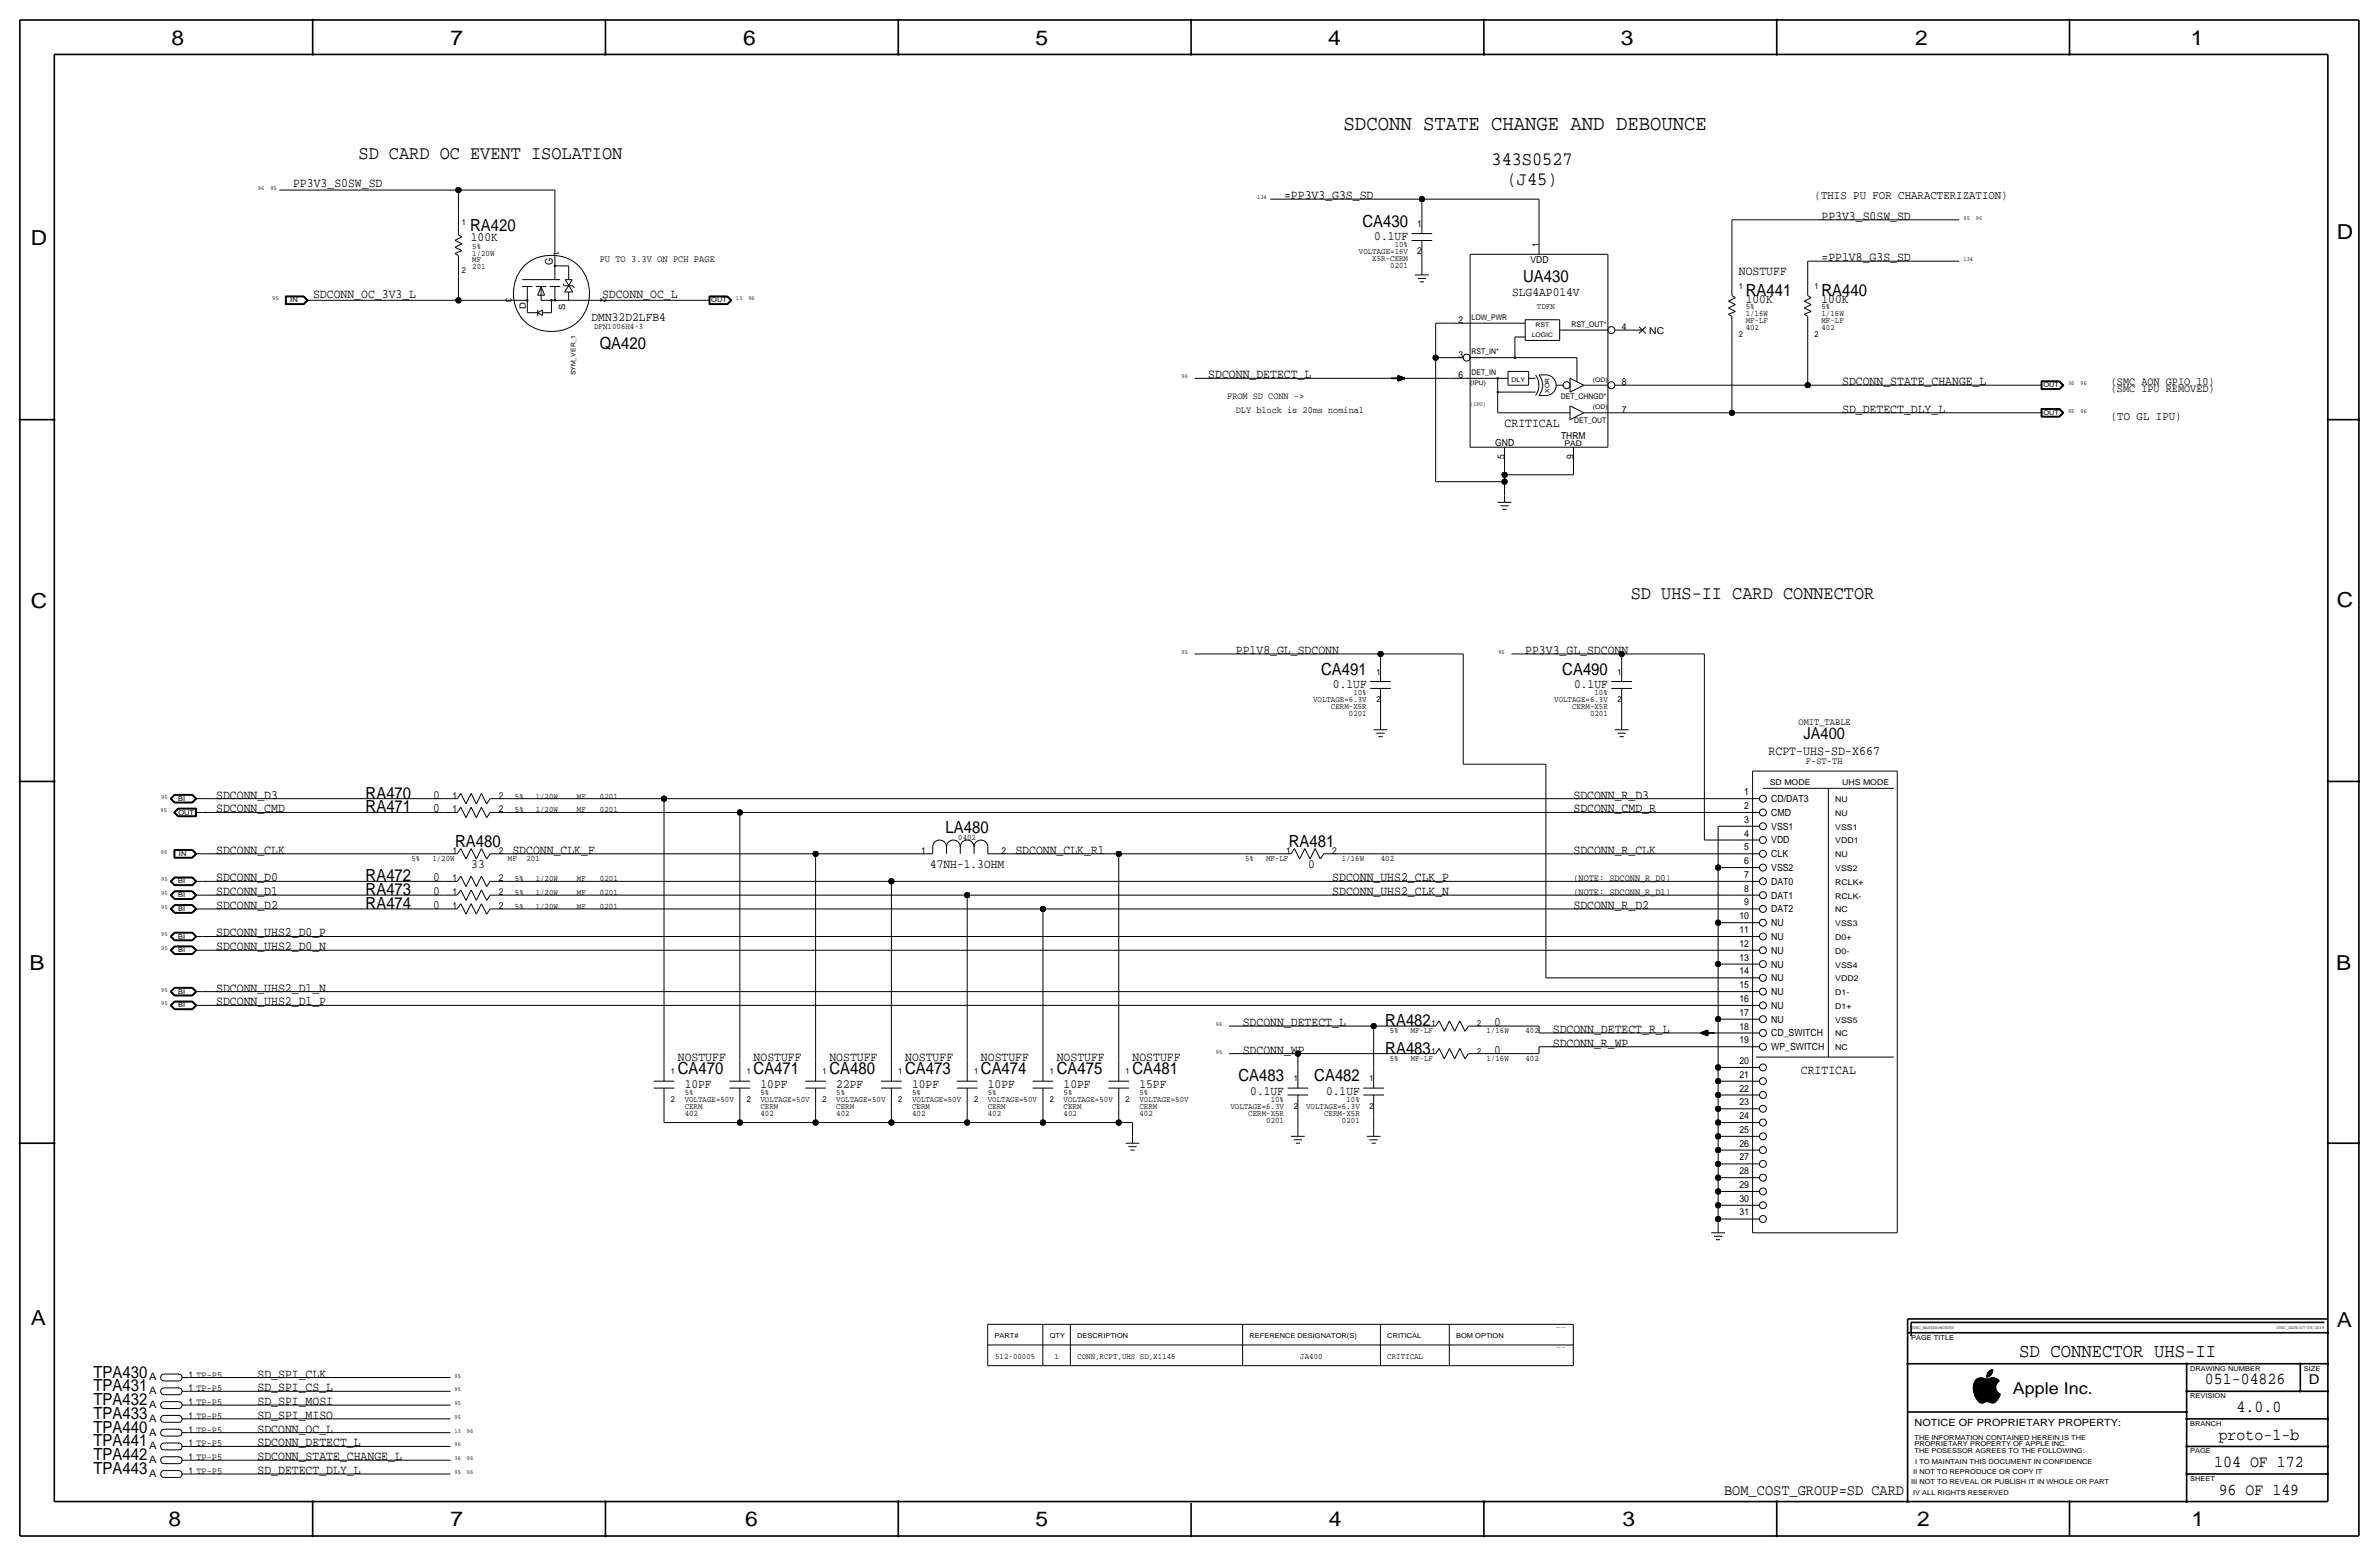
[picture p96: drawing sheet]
<svg xmlns="http://www.w3.org/2000/svg" width="877mm" height="574mm" viewBox="0 0 877 574" stroke-linecap="round" stroke-linejoin="round" font-family="sans-serif">
<defs><g id="words">
<text font-size="7.8" x="495.4" y="48">SDCONN STATE CHANGE AND DEBOUNCE</text>
<g font-size="7.6">
<text x="63.2" y="16.5">8</text>
<text x="166.1" y="16.5">7</text>
<text x="274" y="16.5">6</text>
<text x="381.7" y="16.5">5</text>
<text x="489.7" y="16.5">4</text>
<text x="597.6" y="16.5">3</text>
<text x="706.1" y="16.5">2</text>
<text x="807.7" y="16.5">1</text>
<text x="861.5" y="88.1">D</text>
<text x="11.4" y="90.4">D</text>
<text x="11.4" y="224.3">C</text>
<text x="861.5" y="223.8">C</text>
<text x="10.9" y="357.6">B</text>
<text x="861.3" y="357.4">B</text>
<text x="11.4" y="488.4">A</text>
<text x="861.5" y="489.2">A</text>
<text x="62.2" y="562.6">8</text>
<text x="166.1" y="562.6">7</text>
<text x="274.8" y="562.6">6</text>
<text x="381.7" y="562.6">5</text>
<text x="489.9" y="562.6">4</text>
<text x="598.1" y="562.6">3</text>
<text x="706.8" y="562.6">2</text>
<text x="807.9" y="562.6">1</text>
</g>
<text font-size="7.1" x="744.4" y="500.1">SD CONNECTOR UHS-II</text>
<g font-size="7">
<text x="132.2" y="58.6">SD CARD OC EVENT ISOLATION</text>
<text x="549.9" y="60.7">343S0527</text>
<text x="555.5" y="68.3">(J45)</text>
<text x="601.2" y="220.7">SD UHS-II CARD CONNECTOR</text>
</g>
<g font-size="6.2">
<text x="502.3" y="83.6">CA430</text>
<text x="173.3" y="85">RA420</text>
<text x="561.5" y="103.9">UA430</text>
<text x="643.6" y="109">RA441</text>
<text x="671.5" y="109">RA440</text>
<text x="221.1" y="128.5">QA420</text>
<text x="487.1" y="248.7">CA491</text>
<text x="576" y="248.7">CA490</text>
<text x="134.8" y="299.5">RA471</text>
<text x="134.8" y="294.4">RA470</text>
<text x="348.6" y="307.1">LA480</text>
<text x="167.8" y="312.2">RA480</text>
<text x="475.2" y="312.2">RA481</text>
<text x="134.8" y="329.9">RA473</text>
<text x="134.8" y="324.9">RA472</text>
<text x="134.8" y="335">RA474</text>
<text x="510.7" y="378.2">RA482</text>
<text x="510.7" y="388.4">RA483</text>
<text x="249.9" y="396">CA470</text>
<text x="277.8" y="396">CA471</text>
<text x="305.8" y="396">CA480</text>
<text x="333.7" y="396">CA473</text>
<text x="361.6" y="396">CA474</text>
<text x="389.6" y="396">CA475</text>
<text x="417.5" y="396">CA481</text>
<text x="456.6" y="398.5">CA483</text>
<text x="484.5" y="398.5">CA482</text>
<text x="34.4" y="507.7">TPA430</text>
<text x="34.4" y="512.8">TPA431</text>
<text x="812.9" y="510.3">051-04826</text>
<text x="34.4" y="517.9">TPA432</text>
<text x="824.6" y="520.4">4.0.0</text>
<text x="34.4" y="523">TPA433</text>
<text x="34.4" y="533.1">TPA441</text>
<text x="34.4" y="528.1">TPA440</text>
<text x="818" y="530.6">proto-1-b</text>
<text x="34.4" y="538.2">TPA442</text>
<text x="34.4" y="543.3">TPA443</text>
<text x="816.3" y="540.8">104 OF 172</text>
<text x="818" y="550.9">96 OF 149</text>
</g>
<g font-size="6">
<text x="664.9" y="272.5">JA400</text>
<text x="742.1" y="513.9">Apple Inc.</text>
</g>
<text font-size="5.6" x="635.6" y="550.9">BOM_COST_GROUP=SD CARD</text>
<text font-size="5" x="851.2" y="510.3">D</text>
<text font-size="4.8" x="651.9" y="278.1">RCPT-UHS-SD-X667</text>
<g font-size="4.7">
<text x="108.1" y="68.9">PP3V3_S0SW_SD</text>
<text x="473.4" y="73.4">=PP3V3_G3S_SD</text>
<text x="671.5" y="81">PP3V3_S0SW_SD</text>
<text x="173.6" y="88.8">100K</text>
<text x="506.7" y="88.6">0.1UF</text>
<text x="641" y="101.3">NOSTUFF</text>
<text x="671.5" y="96.3">=PP1V8_G3S_SD</text>
<text x="115.4" y="109.7">SDCONN_OC_3V3_L</text>
<text x="221.9" y="109.7">SDCONN_OC_L</text>
<text x="557.5" y="109">SLG4AP014V</text>
<text x="643.6" y="111.5">100K</text>
<text x="671.5" y="111.5">100K</text>
<text x="218.1" y="118.5">DMN32D2LFB4</text>
<text x="445.5" y="139.4">SDCONN_DETECT_L</text>
<text x="679.1" y="142">SDCONN_STATE_CHANGE_L</text>
<text x="679.1" y="152.1">SD_DETECT_DLY_L</text>
<text x="554.7" y="157.2">CRITICAL</text>
<text x="455.6" y="241">PP1V8_GL_SDCONN</text>
<text x="562.3" y="241">PP3V3_GL_SDCONN</text>
<text x="491.4" y="253.7">0.1UF</text>
<text x="580.3" y="253.7">0.1UF</text>
<text x="79.7" y="299.5">SDCONN_CMD</text>
<text x="79.7" y="294.4">SDCONN_D3</text>
<text x="159.7" y="299.5">0</text>
<text x="159.7" y="294.4">0</text>
<text x="580.1" y="294.4">SDCONN_R_D3</text>
<text x="580.1" y="299.5">SDCONN_CMD_R</text>
<text x="79.7" y="314.7">SDCONN_CLK</text>
<text x="188.9" y="314.7">SDCONN_CLK_F</text>
<text x="374.3" y="314.7">SDCONN_CLK_R1</text>
<text x="580.1" y="314.7">SDCONN_R_CLK</text>
<text x="173.7" y="319.8">33</text>
<text x="342.8" y="319.8">47NH-1.3OHM</text>
<text x="482.3" y="319.8">0</text>
<text x="79.7" y="324.9">SDCONN_D0</text>
<text x="79.7" y="329.9">SDCONN_D1</text>
<text x="159.7" y="329.9">0</text>
<text x="159.7" y="324.9">0</text>
<text x="491.2" y="329.9">SDCONN_UHS2_CLK_N</text>
<text x="491.2" y="324.9">SDCONN_UHS2_CLK_P</text>
<text x="79.7" y="335">SDCONN_D2</text>
<text x="159.7" y="335">0</text>
<text x="580.1" y="335">SDCONN_R_D2</text>
<text x="79.7" y="345.2">SDCONN_UHS2_D0_P</text>
<text x="79.7" y="350.3">SDCONN_UHS2_D0_N</text>
<text x="79.7" y="365.5">SDCONN_UHS2_D1_N</text>
<text x="79.7" y="370.6">SDCONN_UHS2_D1_P</text>
<text x="458.2" y="378.2">SDCONN_DETECT_L</text>
<text x="550.9" y="378.2">0</text>
<text x="572.5" y="380.7">SDCONN_DETECT_R_L</text>
<text x="458.2" y="388.4">SDCONN_WP</text>
<text x="550.9" y="388.4">0</text>
<text x="572.5" y="385.8">SDCONN_R_WP</text>
<text x="249.9" y="390.9">NOSTUFF</text>
<text x="277.8" y="390.9">NOSTUFF</text>
<text x="305.8" y="390.9">NOSTUFF</text>
<text x="333.7" y="390.9">NOSTUFF</text>
<text x="361.6" y="390.9">NOSTUFF</text>
<text x="389.6" y="390.9">NOSTUFF</text>
<text x="417.5" y="390.9">NOSTUFF</text>
<text x="663.9" y="396">CRITICAL</text>
<text x="252.4" y="401.1">10PF</text>
<text x="280.4" y="401.1">10PF</text>
<text x="308.3" y="401.1">22PF</text>
<text x="336.2" y="401.1">10PF</text>
<text x="364.2" y="401.1">10PF</text>
<text x="392.1" y="401.1">10PF</text>
<text x="420.1" y="401.1">15PF</text>
<text x="460.9" y="403.6">0.1UF</text>
<text x="488.9" y="403.6">0.1UF</text>
<text x="94.9" y="507.7">SD_SPI_CLK</text>
<text x="94.9" y="512.8">SD_SPI_CS_L</text>
<text x="94.9" y="517.9">SD_SPI_MOSI</text>
<text x="94.9" y="523">SD_SPI_MISO</text>
<text x="94.9" y="533.1">SDCONN_DETECT_L</text>
<text x="94.9" y="528.1">SDCONN_OC_L</text>
<text x="94.9" y="538.2">SDCONN_STATE_CHANGE_L</text>
<text x="94.9" y="543.3">SD_DETECT_DLY_L</text>
</g>
<g font-size="4.4">
<text x="669" y="73.4">(THIS PU FOR CHARACTERIZATION)</text>
<text x="778.2" y="154.7">(TO GL IPU)</text>
</g>
<g font-size="4.2">
<text x="778.2" y="142">(SMC AON GPIO 10)</text>
<text x="778.2" y="144.5">(SMC IPU REMOVED)</text>
</g>
<text font-size="3.9" x="203.8" y="97.6" transform="rotate(-90 203.8 97.6)">G</text>
<g font-size="3.8">
<text x="55" y="508.8">A</text>
<text x="55" y="513.9">A</text>
<text x="55" y="519">A</text>
<text x="55" y="524.1">A</text>
<text x="55" y="529.1">A</text>
<text x="55" y="539.3">A</text>
<text x="55" y="534.2">A</text>
<text x="55" y="544.4">A</text>
</g>
<text font-size="3.7" x="705.8" y="525.5">NOTICE OF PROPRIETARY PROPERTY:</text>
<g font-size="3.6">
<text x="221.1" y="96.7">PU TO 3.3V ON PCH PAGE</text>
<text x="663" y="267.4">OMIT_TABLE</text>
<text x="665.8" y="281.4">F-ST-TH</text>
<text x="643.1" y="293.1">1</text>
<text x="643.1" y="298.2">2</text>
<text x="653" y="295.7">CD/DAT3</text>
<text x="643.1" y="303.3">3</text>
<text x="653" y="305.8">VSS1</text>
<text x="653" y="300.7">CMD</text>
<text x="643.1" y="308.4">4</text>
<text x="653" y="310.9">VDD</text>
<text x="643.1" y="313.4">5</text>
<text x="653" y="316">CLK</text>
<text x="643.1" y="323.6">7</text>
<text x="643.1" y="318.5">6</text>
<text x="653" y="321.1">VSS2</text>
<text x="643.1" y="328.7">8</text>
<text x="653" y="326.1">DAT0</text>
<text x="643.1" y="333.8">9</text>
<text x="653" y="331.2">DAT1</text>
<text x="641.3" y="338.8">10</text>
<text x="653" y="341.4">NU</text>
<text x="653" y="336.3">DAT2</text>
<text x="641.3" y="343.9">11</text>
<text x="653" y="346.5">NU</text>
<text x="641.3" y="349">12</text>
<text x="653" y="351.5">NU</text>
<text x="641.3" y="359.2">14</text>
<text x="641.3" y="354.1">13</text>
<text x="653" y="356.6">NU</text>
<text x="641.3" y="364.2">15</text>
<text x="653" y="361.7">NU</text>
<text x="641.3" y="369.3">16</text>
<text x="653" y="371.9">NU</text>
<text x="653" y="366.8">NU</text>
<text x="641.3" y="374.4">17</text>
<text x="653" y="376.9">NU</text>
<text x="641.3" y="379.5">18</text>
<text x="653" y="382">CD_SWITCH</text>
<text x="641.3" y="384.6">19</text>
<text x="653" y="387.1">WP_SWITCH</text>
<text x="641.3" y="392.2">20</text>
<text x="641.3" y="397.3">21</text>
<text x="641.3" y="407.4">23</text>
<text x="641.3" y="402.3">22</text>
<text x="641.3" y="412.5">24</text>
<text x="641.3" y="417.6">25</text>
<text x="641.3" y="422.7">26</text>
<text x="641.3" y="427.7">27</text>
<text x="641.3" y="437.9">29</text>
<text x="641.3" y="432.8">28</text>
<text x="641.3" y="443">30</text>
</g>
<g font-size="3.5">
<text x="522.5" y="83.6">1</text>
<text x="522.5" y="93.7">2</text>
<text x="567.4" y="91.2" transform="rotate(-90 567.4 91.2)">1</text>
<text x="564.3" y="96.8">VDD</text>
<text x="537.7" y="119.1">2</text>
<text x="597.9" y="121.7">4</text>
<text x="608" y="122.9">NC</text>
<text x="537.7" y="131.8">3</text>
<text x="537.7" y="139.4">6</text>
<text x="597.9" y="142">8</text>
<text x="452.4" y="147.1">FROM SD CONN -&gt;</text>
<text x="455.6" y="152.1">DLY block is 20ms nominal</text>
<text x="597.9" y="152.1">7</text>
<text x="575.5" y="161.8">THRM</text>
<text x="551.3" y="164.3">GND</text>
<text x="554.7" y="169.1" transform="rotate(-90 554.7 169.1)">5</text>
<text x="580.1" y="169.1" transform="rotate(-90 580.1 169.1)">9</text>
<text x="166.9" y="299.5">1</text>
<text x="166.9" y="294.4">1</text>
<text x="183.8" y="299.5">2</text>
<text x="183.8" y="294.4">2</text>
<text x="166.9" y="314.7">1</text>
<text x="183.8" y="314.7">2</text>
<text x="339.6" y="314.7">1</text>
<text x="369.3" y="314.7">2</text>
<text x="474.2" y="314.7">1</text>
<text x="491.2" y="314.7">2</text>
<text x="166.9" y="329.9">1</text>
<text x="166.9" y="324.9">1</text>
<text x="183.8" y="329.9">2</text>
<text x="183.8" y="324.9">2</text>
<text x="580.1" y="324.9">(NOTE: SDCONN_R_D0)</text>
<text x="580.1" y="329.9">(NOTE: SDCONN_R_D1)</text>
<text x="166.9" y="335">1</text>
<text x="183.8" y="335">2</text>
<text x="641.4" y="448">31</text>
<text x="69.5" y="507.7">1 TP-P5</text>
<text x="69.5" y="512.8">1 TP-P5</text>
<text x="69.5" y="517.9">1 TP-P5</text>
<text x="69.5" y="523">1 TP-P5</text>
<text x="69.5" y="533.1">1 TP-P5</text>
<text x="69.5" y="528.1">1 TP-P5</text>
<text x="69.5" y="538.2">1 TP-P5</text>
<text x="69.5" y="543.3">1 TP-P5</text>
</g>
<g font-size="3.2">
<text x="193.9" y="113.7" transform="rotate(-90 193.9 113.7)">D</text>
<text x="208.4" y="114.4" transform="rotate(-90 208.4 114.4)">S</text>
</g>
<g font-size="3.1">
<text x="170.3" y="82.8">1</text>
<text x="174.1" y="94.2">1/20W</text>
<text x="174.1" y="91.6">5%</text>
<text x="204.1" y="92.7" transform="rotate(90 204.1 92.7)">1</text>
<text x="501" y="93.7">VOLTAGE=16V</text>
<text x="514.2" y="91.2">10%</text>
<text x="170.3" y="100.5">2</text>
<text x="174.1" y="99.3">201</text>
<text x="174.1" y="96.7">MF</text>
<text x="505.9" y="96.3">X5R-CERM</text>
<text x="512.5" y="98.8">0201</text>
<text x="641" y="106.4">1</text>
<text x="669" y="106.4">1</text>
<text x="186.5" y="109.7" transform="rotate(90 186.5 109.7)">3</text>
<text x="221.3" y="109.7" transform="rotate(90 221.3 109.7)">2</text>
<text x="566.6" y="114">TDFN</text>
<text x="643.6" y="114">5%</text>
<text x="643.6" y="116.6">1/16W</text>
<text x="643.6" y="119.1">MF-LF</text>
<text x="671.5" y="114">5%</text>
<text x="671.5" y="116.6">1/16W</text>
<text x="671.5" y="119.1">MF-LF</text>
<text x="219" y="121.1">DFN1006H4-3</text>
<text x="641" y="124.2">2</text>
<text x="643.6" y="121.7">402</text>
<text x="669" y="124.2">2</text>
<text x="671.5" y="121.7">402</text>
<text x="507.4" y="248.7">1</text>
<text x="596.3" y="248.7">1</text>
<text x="498.9" y="256.3">10%</text>
<text x="587.8" y="256.3">10%</text>
<text x="484.1" y="258.8">VOLTAGE=6.3V</text>
<text x="490.7" y="261.4">CERM-X5R</text>
<text x="497.3" y="263.9">0201</text>
<text x="507.4" y="258.8">2</text>
<text x="573" y="258.8">VOLTAGE=6.3V</text>
<text x="579.6" y="261.4">CERM-X5R</text>
<text x="586.2" y="263.9">0201</text>
<text x="596.3" y="258.8">2</text>
<text x="189.8" y="299.5">5%</text>
<text x="189.8" y="294.4">5%</text>
<text x="197.5" y="294.4">1/20W</text>
<text x="197.5" y="299.5">1/20W</text>
<text x="212.7" y="299.5">MF</text>
<text x="212.7" y="294.4">MF</text>
<text x="221.2" y="294.4">0201</text>
<text x="221.2" y="299.5">0201</text>
<text x="353.3" y="309.6">0402</text>
<text x="151.7" y="317.2">5%</text>
<text x="159.4" y="317.2">1/20W</text>
<text x="187.3" y="317.2">MF</text>
<text x="194.1" y="317.2">201</text>
<text x="459.1" y="317.2">5%</text>
<text x="466.7" y="317.2">MF-LF</text>
<text x="494.7" y="317.2">1/16W</text>
<text x="509" y="317.2">402</text>
<text x="189.8" y="329.9">5%</text>
<text x="189.8" y="324.9">5%</text>
<text x="197.5" y="329.9">1/20W</text>
<text x="197.5" y="324.9">1/20W</text>
<text x="212.7" y="329.9">MF</text>
<text x="212.7" y="324.9">MF</text>
<text x="221.2" y="329.9">0201</text>
<text x="221.2" y="324.9">0201</text>
<text x="189.8" y="335">5%</text>
<text x="197.5" y="335">1/20W</text>
<text x="212.7" y="335">MF</text>
<text x="221.2" y="335">0201</text>
<text x="512.4" y="380.7">5%</text>
<text x="520.1" y="380.7">MF-LF</text>
<text x="527.8" y="378.2">1</text>
<text x="544.5" y="378.2">2</text>
<text x="548" y="380.7">1/16W</text>
<text x="562.4" y="380.7">402</text>
<text x="527.8" y="388.4">1</text>
<text x="544.5" y="388.4">2</text>
<text x="247.3" y="396">1</text>
<text x="275.3" y="396">1</text>
<text x="303.2" y="396">1</text>
<text x="331.2" y="396">1</text>
<text x="359.1" y="396">1</text>
<text x="387" y="396">1</text>
<text x="415" y="396">1</text>
<text x="512.4" y="390.9">5%</text>
<text x="520.1" y="390.9">MF-LF</text>
<text x="548" y="390.9">1/16W</text>
<text x="562.4" y="390.9">402</text>
<text x="477" y="398.5">1</text>
<text x="504.9" y="398.5">1</text>
<text x="247.3" y="406.1">2</text>
<text x="252.4" y="403.6">5%</text>
<text x="252.4" y="406.1">VOLTAGE=50V</text>
<text x="275.3" y="406.1">2</text>
<text x="280.4" y="403.6">5%</text>
<text x="280.4" y="406.1">VOLTAGE=50V</text>
<text x="303.2" y="406.1">2</text>
<text x="308.3" y="403.6">5%</text>
<text x="308.3" y="406.1">VOLTAGE=50V</text>
<text x="331.2" y="406.1">2</text>
<text x="336.2" y="403.6">5%</text>
<text x="336.2" y="406.1">VOLTAGE=50V</text>
<text x="359.1" y="406.1">2</text>
<text x="364.2" y="403.6">5%</text>
<text x="364.2" y="406.1">VOLTAGE=50V</text>
<text x="387" y="406.1">2</text>
<text x="392.1" y="403.6">5%</text>
<text x="392.1" y="406.1">VOLTAGE=50V</text>
<text x="415" y="406.1">2</text>
<text x="420.1" y="403.6">5%</text>
<text x="420.1" y="406.1">VOLTAGE=50V</text>
<text x="468.5" y="406.1">10%</text>
<text x="496.4" y="406.1">10%</text>
<text x="252.4" y="411.2">402</text>
<text x="252.4" y="408.7">CERM</text>
<text x="280.4" y="411.2">402</text>
<text x="280.4" y="408.7">CERM</text>
<text x="308.3" y="411.2">402</text>
<text x="308.3" y="408.7">CERM</text>
<text x="336.2" y="408.7">CERM</text>
<text x="336.2" y="411.2">402</text>
<text x="364.2" y="411.2">402</text>
<text x="364.2" y="408.7">CERM</text>
<text x="392.1" y="411.2">402</text>
<text x="392.1" y="408.7">CERM</text>
<text x="420.1" y="411.2">402</text>
<text x="420.1" y="408.7">CERM</text>
<text x="453.6" y="408.7">VOLTAGE=6.3V</text>
<text x="460.2" y="411.2">CERM-X5R</text>
<text x="466.8" y="413.8">0201</text>
<text x="477" y="408.7">2</text>
<text x="481.6" y="408.7">VOLTAGE=6.3V</text>
<text x="488.1" y="411.2">CERM-X5R</text>
<text x="494.7" y="413.8">0201</text>
<text x="504.9" y="408.7">2</text>
<text x="366.9" y="500.8">512-00005</text>
<text x="388.7" y="500.8">1</text>
<text x="397.2" y="500.8">CONN,RCPT,UHS SD,X1146</text>
<text x="479.4" y="500.8">JA400</text>
<text x="511.5" y="500.8">CRITICAL</text>
</g>
<g font-size="2.9">
<text x="542.5" y="117.9">LOW_PWR</text>
<text x="579.4" y="120.4">RST_OUT*</text>
<text x="542.5" y="130.6">RST_IN*</text>
<text x="542.5" y="138.2">DET_IN</text>
<text x="575.4" y="147.1">DET_CHNGD*</text>
<text x="580.4" y="156">DET_OUT</text>
<text x="576.8" y="164.3">PAD</text>
<text x="652.5" y="289.3">SD MODE</text>
<text x="679.1" y="289.3">UHS MODE</text>
<text x="676.6" y="295.7">NU</text>
<text x="676.6" y="305.8">VSS1</text>
<text x="676.6" y="300.7">NU</text>
<text x="676.6" y="310.9">VDD1</text>
<text x="676.6" y="316">NU</text>
<text x="676.6" y="321.1">VSS2</text>
<text x="676.6" y="326.1">RCLK+</text>
<text x="676.6" y="331.2">RCLK-</text>
<text x="676.6" y="341.4">VSS3</text>
<text x="676.6" y="336.3">NC</text>
<text x="676.6" y="346.5">D0+</text>
<text x="676.6" y="351.5">D0-</text>
<text x="676.6" y="356.6">VSS4</text>
<text x="676.6" y="361.7">VDD2</text>
<text x="676.6" y="371.9">D1+</text>
<text x="676.6" y="366.8">D1-</text>
<text x="676.6" y="376.9">VSS5</text>
<text x="676.6" y="382">NC</text>
<text x="676.6" y="387.1">NC</text>
</g>
<g font-size="2.5">
<text x="107" y="111.5">IN</text>
<text x="262.2" y="111.5">OUT</text>
<text x="753.3" y="142.7">OUT</text>
<text x="753.3" y="152.9">OUT</text>
<text x="65.7" y="295.1">BI</text>
<text x="65.8" y="300.2">OUT</text>
<text x="66" y="315.5">IN</text>
<text x="65.7" y="325.6">BI</text>
<text x="65.7" y="335.8">BI</text>
<text x="65.7" y="330.7">BI</text>
<text x="65.7" y="345.9">BI</text>
<text x="65.7" y="351">BI</text>
<text x="65.7" y="371.3">BI</text>
<text x="65.7" y="366.3">BI</text>
<text x="366.7" y="493.2">PART#</text>
<text x="387" y="493.2">QTY</text>
<text x="397.2" y="493.2">DESCRIPTION</text>
<text x="460.7" y="493.2">REFERENCE DESIGNATOR(S)</text>
<text x="511.5" y="493.2">CRITICAL</text>
<text x="536.9" y="493.2">BOM OPTION</text>
<text x="704.5" y="493.8">PAGE TITLE</text>
<text x="807.4" y="505.2">DRAWING NUMBER</text>
<text x="849.3" y="505.2">SIZE</text>
<text x="807.4" y="515.4">REVISION</text>
<text x="807.4" y="525.5">BRANCH</text>
<text x="705.8" y="533.1">PROPRIETARY PROPERTY OF APPLE INC.</text>
<text x="705.8" y="530.6">THE INFORMATION CONTAINED HEREIN IS THE</text>
<text x="705.8" y="535.7">THE POSESSOR AGREES TO THE FOLLOWING:</text>
<text x="706.1" y="539.5">I TO MAINTAIN THIS DOCUMENT IN CONFIDENCE</text>
<text x="807.4" y="535.7">PAGE</text>
<text x="705.3" y="543.3">II NOT TO REPRODUCE OR COPY IT</text>
<text x="807.4" y="545.8">SHEET</text>
<text x="704.5" y="547.1">III NOT TO REVEAL OR PUBLISH IT IN WHOLE OR PART</text>
<text x="705.3" y="550.9">IV ALL RIGHTS RESERVED</text>
</g>
<g font-size="2.3">
<text x="95.1" y="70.1">96</text>
<text x="99.7" y="70.1">95</text>
<text x="463.4" y="73.4">134</text>
<text x="723.8" y="81">95</text>
<text x="728.4" y="81">96</text>
<text x="723.8" y="96.3">134</text>
<text x="100.4" y="110.7">95</text>
<text x="271.3" y="110.7">13</text>
<text x="275.9" y="110.7">96</text>
<text x="564.7" y="124.2">LOGIC</text>
<text x="566.1" y="120.4">RST</text>
<text x="212.2" y="138.4" transform="rotate(-90 212.2 138.4)">SYM_VER_1</text>
<text x="435.6" y="139.4">96</text>
<text x="542" y="142">(IPU)</text>
<text x="557.3" y="140.7">DLY</text>
<text x="587.3" y="140.7">(OD)</text>
<text x="762.4" y="142">36</text>
<text x="767" y="142">96</text>
<text x="571.2" y="144.7" transform="rotate(-90 571.2 144.7)">XOR</text>
<text x="587.3" y="150.9">(OD)</text>
<text x="762.4" y="152.1">95</text>
<text x="767" y="152.1">96</text>
<text x="435.6" y="241">95</text>
<text x="552.4" y="241">95</text>
<text x="59.2" y="299.5">95</text>
<text x="59.4" y="294.4">95</text>
<text x="59.3" y="314.7">95</text>
<text x="59.4" y="324.9">95</text>
<text x="59.4" y="329.9">95</text>
<text x="59.4" y="335">95</text>
<text x="59.4" y="345.2">95</text>
<text x="59.4" y="350.3">95</text>
<text x="59.4" y="365.5">95</text>
<text x="59.4" y="370.6">95</text>
<text x="448.3" y="378.2">96</text>
<text x="448.3" y="388.4">95</text>
<text x="167.6" y="507.7">95</text>
<text x="167.6" y="512.8">95</text>
<text x="167.6" y="517.9">95</text>
<text x="167.6" y="523">95</text>
<text x="167.6" y="533.1">96</text>
<text x="167.6" y="528.1">13</text>
<text x="172.2" y="528.1">96</text>
<text x="167.6" y="538.2">36</text>
<text x="172.2" y="538.2">96</text>
<text x="167.6" y="543.3">95</text>
<text x="172.2" y="543.3">96</text>
</g>
<text font-size="2.2" x="542" y="149.6">(IPU)</text>
<g font-size="1.7">
<text x="704.5" y="490">SYNC_MASTER=MURPHY</text>
<text x="839.2" y="490">SYNC_DATE=07/05/2019</text>
</g>
<g font-size=".4">
<text x="573.7" y="489.4">TABLE_5_HEAD</text>
<text x="573.7" y="497">TABLE_5_ITEM</text>
</g>
</g></defs>
<g fill="none" stroke="#000" stroke-width=".37">
<path d="M103 70.1h66zM169 70.1h35.6zM169 70.1v8.8zM169 78.9v7.7zM204.6 70.1v17.7zM468.3 73.4h55.9zM524.2 73.4h43.2zM524.2 73.4v5.1zM524.2 78.5v7.6zM567.4 73.4v12.7zM167.7 93.4l1.3 .8zM167.7 93.4l2.6-1z"/>
<path d="M167.7 91.1l2.6 1.3zM167.7 91.1l2.6-1.2zM167.7 88.6l2.6 1.3zM167.7 88.6l2.6-1.3zM169 94.2v7.6zM169 86.6l1.3 .7zM192.8 98.5a14.7 14.7 0 0 1 22.1 1.4 14.5 14.5 0 0 1-5.5 21.1 14.3 14.3 0 0 1-18.6-6.1 15.1 15.1 0 0 1 2-16.4zM204.6 98h5.1zM204.6 87.8v15.3zM209.7 98v5.1zM520.4 86.1h7.6zM520.4 88.6h7.6z"/>
<path d="M524.2 96.3v2.5zM524.2 98.8v2.5zM524.2 88.6v7.7zM542 93.7h50.8zM542 93.7v71.1zM567.4 86.1v7.6zM592.8 93.7v71.1zM638.5 81h83.8zM638.5 81v20.3zM666.4 96.3h55.9zM666.4 96.3v5zM105.2 109.1v3.2z"/>
<path d="M105.2 112.3h6.8zM105.2 109.1h6.8zM105.3 109.2h6.7zM105.3 109.2v3zM105.3 112.2h6.7zM105.4 109.3h6.5zM105.4 109.3v2.8zM105.4 112.1h6.5zM105.5 109.4h6.4zM105.5 109.4v2.6zM105.5 112h6.4zM111.9 109.4l1.2 1.3z"/>
<path d="M111.9 112l1.2-1.3zM111.9 109.3l1.4 1.4zM112 109.2l1.4 1.5zM112 112.2l1.4-1.5zM112 109.1l1.6 1.6zM112 112.3l1.6-1.6zM113.1 110.7h2.6zM113.3 110.7l-1.4 1.4zM115.7 110.7h53.3zM169 110.7h12.7zM169 101.8v8.9zM181.7 110.7h12.7z"/>
<path d="M192.5 105.6h3.8zM192.5 103.1h14zM194.4 115.3h3.8zM194.4 105.6v9.7zM197.6 105.6h3.8zM198.2 115.3l1.8 1zM198.2 115.3l1.8-1.1zM198.2 114.1v2.3zM198.2 108.8h2.6zM199.5 110.7h25.4zM199.5 105.6v5.1zM199.5 105.6l-1.3 3.2z"/>
<path d="M199.5 105.6l1.3 3.2zM200 115.3h3.3zM200 114.2v2.1zM202.7 105.6h3.8zM203.3 110.7v4.6zM204.6 105.6v5.1zM207.6 104.6l.5 .8zM208.1 105.4h3.1zM208.1 107.6h3.1zM208.4 103.1l2.8 4.5zM208.4 103.1h2.5zM209.7 107.6v3.1z"/>
<path d="M209.7 105.4l-1.6 2.2zM210.9 103.1l-1.2 2.3zM211.2 105.4l.5 .7zM224.9 110.7h34.3zM259.2 110.7h2.5zM261.4 109.1h6.8zM261.4 112.3h6.8zM261.4 109.1v3.2zM261.5 109.2h6.7zM261.5 109.2v3zM261.5 112.2h6.7zM261.6 109.3h6.5z"/>
<path d="M261.6 109.3v2.8zM261.6 112.1h6.5zM261.7 109.4h6.4zM261.7 109.4v2.6zM261.7 112h6.4zM268.1 109.4l1.2 1.3zM268.1 112l1.2-1.3zM268.1 109.3l1.4 1.4zM268.2 109.2l1.4 1.5zM268.2 109.1l1.6 1.6zM268.2 112.3l1.6-1.6zM269.5 110.7l-1.4 1.4z"/>
<path d="M269.6 110.7l-1.4 1.5zM521.7 101.3h5zM522.7 102.6h3zM523.4 103.9h1.6zM529.3 119.1v12.7zM529.3 119.1h5.1zM534.4 119.1h27.9zM562.3 117.9h12.7zM562.3 117.9v7.6zM575 117.9v7.6zM637.2 115.8l1.3 .8zM637.2 115.8l2.6-1z"/>
<path d="M637.2 113.5l2.6 1.3zM637.2 113.5l2.6-1.2zM637.2 111l2.6 1.3zM637.2 111l2.6-1.3zM638.5 116.6v7.6zM638.5 101.3v7.7zM638.5 109l1.3 .7zM665.2 115.8l1.2 .8zM665.2 115.8l2.5-1zM665.2 113.5l2.5 1.3zM665.2 113.5l2.5-1.2zM665.2 111l2.5 1.3z"/>
<path d="M665.2 111l2.5-1.3zM666.4 116.6v7.6zM666.4 101.3v7.7zM666.4 109l1.3 .7zM440.4 139.4h94zM529.3 131.8v45.7zM529.3 131.8h5.1zM534.4 131.8h5zM534.4 139.4h21.6zM542 131.8h39.4zM552.1 139.4v12.7zM556 136.9h7.6z"/>
<path d="M556 136.9v5.1zM558.5 124.2v7.6zM558.5 124.2h3.8zM562.3 125.5h12.7zM563.6 139.4h2.5zM563.6 136.9v5.1zM566.1 138.2a6.4 6.4 0 0 1 0 7.5M567.3 138.2a5.7 5.7 0 0 1 0 7.6M567.4 138.2h2.5zM569.9 138.2a3.8 3.8 0 0 1 3.8 3.8 3.8 3.8 0 0 1-3.8 3.8M575 121.7h17.8zM578.8 139.4v5.1z"/>
<path d="M578.8 139.4l5.1 2.6zM581.4 131.8v8.9zM595.3 121.7h5.1zM600.4 121.7h5.1zM604.2 122.9l2.6-2.5zM604.2 120.4l2.6 2.5zM638.5 124.2v27.9zM666.4 124.2v17.8zM552.1 144.5h14zM552.1 152.1h26.7zM556 142h7.6zM567.4 145.8h2.5z"/>
<path d="M573.7 142h2.6zM578.8 144.5l5.1-2.5zM578.8 149.6v5.1zM578.8 149.6l5.1 2.5zM578.8 154.7l5.1-2.6zM583.9 142h8.9zM583.9 152.1h16.5zM595.4 142h5zM600.4 152.1h38.1zM600.4 142h66zM638.5 152.1h111.8zM666.4 142h83.9z"/>
<path d="M750.3 142h2.5zM750.3 152.1h2.5zM752.5 140.4h6.8zM752.5 143.6h6.8zM752.5 140.4v3.2zM752.5 150.6h6.8zM752.5 153.7h6.8zM752.5 150.6v3.1zM752.6 140.5h6.7zM752.6 140.5v3zM752.6 143.5h6.7zM752.6 150.7h6.7z"/>
<path d="M752.6 150.7v2.9zM752.6 153.6h6.7zM752.7 140.6h6.5zM752.7 140.6v2.8zM752.7 143.4h6.5zM752.7 150.8h6.5zM752.7 150.8v2.7zM752.7 153.5h6.5zM752.8 140.7h6.4zM752.8 140.7v2.6zM752.8 143.3h6.4zM752.8 150.9h6.4z"/>
<path d="M752.8 150.9v2.5zM752.8 153.4h6.4zM759.2 140.7l1.2 1.3zM759.2 150.9l1.2 1.2zM759.2 140.6l1.4 1.4zM759.2 150.8l1.4 1.3zM759.2 153.5l1.4-1.4zM759.3 140.5l1.4 1.5zM759.3 150.7l1.4 1.4zM759.3 140.4l1.6 1.6zM759.3 143.6l1.6-1.6zM759.3 150.6l1.6 1.5z"/>
<path d="M759.3 153.7l1.6-1.6zM760.4 142l-1.2 1.3zM760.4 152.1l-1.2 1.3zM760.6 142l-1.4 1.4zM760.7 142l-1.4 1.5zM760.7 152.1l-1.4 1.5zM529.3 177.5h25.4zM542 164.8h50.8zM554.7 175h25.4zM554.7 172.5v2.5zM554.7 175v2.5zM554.7 177.5v5.1z"/>
<path d="M554.7 164.8v7.7zM580.1 172.5v2.5zM580.1 164.8v7.7zM552.1 185.2h5.1zM553.2 186.4h3zM553.9 187.7h1.5zM554.7 182.6v2.6zM440.4 241h68.6zM505.2 251.2h7.6zM505.2 253.7h7.6zM509 241v2.6zM509 241h30.4z"/>
<path d="M509 243.6v7.6zM509 253.7v7.7zM539.4 241v40.7zM557.2 241h40.7zM594.1 251.2h7.6zM594.1 253.7h7.6zM597.9 241v2.6zM597.9 241h30.4zM597.9 243.6v7.6zM597.9 253.7v7.7zM628.3 241v68.6zM506.4 269h5.1z"/>
<path d="M507.4 270.3h3.1zM508.2 271.5h1.5zM509 261.4v5zM509 266.4v2.6zM595.3 269h5.1zM596.3 270.3h3.1zM597.1 271.5h1.5zM597.9 261.4v5zM597.9 266.4v2.6zM62.7 294.4l1.6 1.6zM62.9 294.4l1.5-1.5zM62.9 294.4l1.5 1.5z"/>
<path d="M63 294.4l1.4-1.4zM63 294.4l1.4 1.4zM63.2 294.4l1.3-1.3zM63.2 294.4l1.3 1.3zM64 299.5l1.6-1.6zM64 299.5l1.6 1.5zM64.2 299.5l1.4 1.4zM64.3 299.5l1.4-1.4zM64.3 299.5l1.4 1.3zM64.3 292.8l-1.6 1.6zM64.3 296h6.7zM64.3 292.8h6.7z"/>
<path d="M64.4 295.9h6.5zM64.4 292.9h6.5zM64.4 295.8h6.5zM64.4 293h6.5zM64.5 299.5l1.2-1.3zM64.5 299.5l1.2 1.2zM64.5 295.7h6.3zM64.5 293.1h6.3zM65.6 297.9h6.8zM65.6 298l-1.4 1.5zM65.6 298h6.7zM65.7 298.1h6.5z"/>
<path d="M65.7 298.2h6.4zM70.8 293.1l1.3 1.3zM70.9 293l1.3 1.4zM70.9 292.9l1.5 1.5zM71 292.8l1.5 1.6zM72.1 299.5h2.5zM72.1 298.2v2.5zM72.1 294.4l-1.3 1.3zM72.1 294.4h2.5zM72.2 298.1v2.7zM72.2 294.4l-1.3 1.4zM72.3 298v2.9z"/>
<path d="M72.4 297.9v3.1zM72.4 294.4l-1.5 1.5zM72.5 294.4l-1.5 1.6zM74.6 299.5h88.9zM74.6 294.4h88.9zM163.5 299.5h5.1zM163.5 294.4h5.1zM169.9 297.5l-1.3 2zM169.9 297.5l1.9 3.9zM169.9 292.5l-1.3 1.9zM169.9 292.5l1.9 3.8zM173.7 297.5l-1.9 3.9z"/>
<path d="M173.7 297.5l1.9 3.9zM173.7 292.5l-1.9 3.8zM173.7 292.5l1.9 3.8zM177.5 297.5l1.9 3.9zM177.5 297.5l-1.9 3.9zM177.5 292.5l1.9 3.8zM177.5 292.5l-1.9 3.8zM180.7 299.5h5.7zM180.7 299.5l-1.3 1.9zM180.7 294.4h5.7zM180.7 294.4l-1.3 1.9zM186.4 294.4h58.4z"/>
<path d="M186.4 299.5h86.3zM244.8 294.4h393.7zM244.8 294.4v96.5zM272.7 299.5h365.8zM272.7 299.5v91.4zM539.4 281.7h30.5zM569.9 281.7v78.7zM638.5 294.4h10.2zM638.5 299.5h10.2zM646.1 284.2h53.4zM646.1 284.2v170.2zM649.9 290.6h48.3z"/>
<path d="M674.1 290.6v99zM699.5 284.2v170.2zM64.2 313.1v3.2zM64.2 316.3h6.8zM64.2 313.1h6.8zM64.3 313.2h6.6zM64.3 313.2v3zM64.3 316.2h6.6zM64.4 313.3h6.5zM64.4 313.3v2.8zM64.4 316.1h6.5zM64.5 313.4h6.3z"/>
<path d="M64.5 313.4v2.6zM64.5 316h6.3zM65.6 301h6.8zM65.6 300.9h6.7zM65.7 300.8h6.5zM65.7 300.7h6.4zM70.8 313.4l1.3 1.3zM70.9 313.3l1.3 1.4zM70.9 316.1l1.3-1.4zM70.9 313.2l1.5 1.5zM70.9 316.2l1.5-1.5zM71 313.1l1.5 1.6z"/>
<path d="M72.1 314.7h2.5zM72.1 314.7l-1.3 1.3zM72.5 314.7l-1.5 1.6zM74.6 314.7h88.9zM163.5 314.7h5.1zM169.9 312.8l-1.3 1.9zM169.9 312.8l1.9 3.8zM173.7 312.8l-1.9 3.8zM173.7 312.8l1.9 3.8zM177.5 312.8l1.9 3.8zM177.5 312.8l-1.9 3.8zM180.7 314.7h5.7z"/>
<path d="M180.7 314.7l-1.3 1.9zM186.4 314.7h114.3zM300.7 314.7h35.5zM300.7 314.7v76.2zM336.2 314.7h7.7zM343.9 312.2v2.5zM343.9 312.2a2.54 2.54 0 0 1 2.5-2.6 2.54 2.54 0 0 1 2.5 2.6 2.54 2.54 0 0 1 2.6-2.6 2.54 2.54 0 0 1 2.5 2.6 2.54 2.54 0 0 1 2.6-2.6 2.54 2.54 0 0 1 2.5 2.6 2.54 2.54 0 0 1 2.5-2.6 2.54 2.54 0 0 1 2.6 2.6M348.9 312.2v2.5zM354 312.2v2.5zM359.1 312.2v2.5zM364.2 312.2v2.5zM364.2 314.7h7.6z"/>
<path d="M371.8 314.7h40.6zM412.4 314.7h58.5zM412.4 314.7v76.2zM470.9 314.7h5zM477.2 312.8l-1.3 1.9zM477.2 312.8l1.9 3.8zM481 312.8l-1.9 3.8zM481 312.8l2 3.8zM484.8 312.8l2 3.8zM484.8 312.8l-1.8 3.8zM488 314.7h5.7zM488 314.7l-1.2 1.9z"/>
<path d="M493.7 314.7h144.8zM628.3 309.6h10.2zM633.4 319.8v20.3zM633.4 304.5v15.3zM633.4 319.8h5.1zM633.4 304.5h5.1zM638.5 314.7h10.2zM638.5 319.8h10.2zM638.5 309.6h10.2zM638.5 304.5h10.2zM62.7 335l1.6 1.6zM62.7 329.9l1.6 1.6z"/>
<path d="M62.7 324.9l1.6-1.6zM62.7 324.9l1.6 1.5zM62.9 335l1.5 1.5zM62.9 329.9l1.5 1.5zM62.9 324.9l1.5 1.4zM63 335l1.4 1.4zM63 329.9l1.4-1.3zM63 329.9l1.4 1.4zM63 324.9l1.4-1.4zM63 324.9l1.4 1.3zM63.2 335l1.3 1.3zM63.2 329.9l1.3-1.2z"/>
<path d="M63.2 329.9l1.3 1.3zM63.2 324.9l1.3-1.3zM63.2 324.9l1.3 1.2zM64.3 333.5l-1.6 1.5zM64.3 336.6h6.7zM64.3 333.5h6.7zM64.3 328.4l-1.6 1.5zM64.3 331.5h6.7zM64.3 328.4h6.7zM64.3 326.4h6.7zM64.3 323.3h6.7zM64.4 333.6l-1.5 1.4z"/>
<path d="M64.4 336.5h6.5zM64.4 333.6h6.5zM64.4 328.5l-1.5 1.4zM64.4 331.4h6.5zM64.4 328.5h6.5zM64.4 323.4l-1.5 1.5zM64.4 326.3h6.5zM64.4 323.4h6.5zM64.4 333.7l-1.4 1.3zM64.4 336.4h6.5zM64.4 333.7h6.5zM64.4 331.3h6.5z"/>
<path d="M64.4 328.6h6.5zM64.4 326.2h6.5zM64.4 323.5h6.5zM64.5 333.8l-1.3 1.2zM64.5 336.3h6.3zM64.5 333.8h6.3zM64.5 331.2h6.3zM64.5 328.7h6.3zM64.5 326.1h6.3zM64.5 323.6h6.3zM70.8 336.3l1.3-1.3zM70.8 333.8l1.3 1.2z"/>
<path d="M70.8 331.2l1.3-1.3zM70.8 328.7l1.3 1.2zM70.8 326.1l1.3-1.2zM70.8 323.6l1.3 1.3zM70.9 336.4l1.3-1.4zM70.9 333.7l1.3 1.3zM70.9 331.3l1.3-1.4zM70.9 328.6l1.3 1.3zM70.9 326.2l1.3-1.3zM70.9 323.5l1.3 1.4zM70.9 336.5l1.5-1.5zM70.9 333.6l1.5 1.4z"/>
<path d="M70.9 328.5l1.5 1.4zM70.9 323.4l1.5 1.5zM71 336.6l1.5-1.6zM71 333.5l1.5 1.5zM71 328.4l1.5 1.5zM71 326.4l1.5-1.5zM71 323.3l1.5 1.6zM72.1 335h2.5zM72.1 329.9h2.5zM72.1 324.9h2.5zM72.4 329.9l-1.5 1.5zM72.4 324.9l-1.5 1.4z"/>
<path d="M72.5 329.9l-1.5 1.6zM74.6 324.9h88.9zM74.6 329.9h88.9zM74.6 335h88.9zM163.5 335h5.1zM163.5 329.9h5.1zM163.5 324.9h5.1zM169.9 333.1l-1.3 1.9zM169.9 333.1l1.9 3.9zM169.9 328l-1.3 1.9zM169.9 328l1.9 3.9zM169.9 322.9l-1.3 2z"/>
<path d="M169.9 322.9l1.9 3.9zM173.7 333.1l-1.9 3.9zM173.7 333.1l1.9 3.9zM173.7 328l-1.9 3.9zM173.7 328l1.9 3.9zM173.7 322.9l-1.9 3.9zM173.7 322.9l1.9 3.9zM177.5 333.1l1.9 3.9zM177.5 333.1l-1.9 3.9zM177.5 328l1.9 3.9zM177.5 328l-1.9 3.9zM177.5 322.9l1.9 3.9z"/>
<path d="M177.5 322.9l-1.9 3.9zM180.7 335h5.7zM180.7 335l-1.3 2zM180.7 329.9h5.7zM180.7 329.9l-1.3 2zM180.7 324.9h5.7zM180.7 324.9l-1.3 1.9zM186.4 329.9h170.2zM186.4 324.9h142.2zM186.4 335h198.1zM328.6 324.9h309.9zM328.6 324.9v66z"/>
<path d="M356.6 329.9v61zM356.6 329.9h281.9zM384.5 335v55.9zM384.5 335h254zM638.5 335h10.2zM638.5 329.9h10.2zM638.5 324.9h10.2zM62.7 350.3l1.6 1.5zM62.7 345.2l1.6 1.6zM62.9 350.3l1.5 1.4zM62.9 345.2l1.5-1.5zM62.9 345.2l1.5 1.5z"/>
<path d="M63 350.3l1.4 1.3zM63 345.2l1.4-1.4zM63 345.2l1.4 1.4zM63.2 350.3l1.3-1.3zM63.2 350.3l1.3 1.2zM63.2 345.2l1.3-1.3zM63.2 345.2l1.3 1.3zM64.3 348.7l-1.6 1.6zM64.3 351.8h6.7zM64.3 348.7h6.7zM64.3 343.6l-1.6 1.6zM64.3 346.8h6.7z"/>
<path d="M64.3 343.6h6.7zM64.4 348.8l-1.5 1.5zM64.4 351.7h6.5zM64.4 348.8h6.5zM64.4 346.7h6.5zM64.4 343.7h6.5zM64.4 348.9l-1.4 1.4zM64.4 351.6h6.5zM64.4 348.9h6.5zM64.4 346.6h6.5zM64.4 343.8h6.5zM64.5 351.5h6.3z"/>
<path d="M64.5 349h6.3zM64.5 346.5h6.3zM64.5 343.9h6.3zM70.8 351.5l1.3-1.2zM70.8 349l1.3 1.3zM70.8 343.9l1.3 1.3zM70.9 351.6l1.3-1.3zM70.9 348.9l1.3 1.4zM70.9 343.8l1.3 1.4zM70.9 348.8l1.5 1.5zM70.9 343.7l1.5 1.5zM71 351.8l1.5-1.5z"/>
<path d="M71 348.7l1.5 1.6zM71 343.6l1.5 1.6zM72.1 350.3h2.5zM72.1 345.2l-1.3 1.3zM72.1 345.2h2.5zM72.2 345.2l-1.3 1.4zM72.4 350.3l-1.5 1.4zM72.4 345.2l-1.5 1.5zM72.5 345.2l-1.5 1.6zM74.6 350.3h563.9zM74.6 345.2h563.9zM633.4 355.3v20.4z"/>
<path d="M633.4 340.1v15.2zM633.4 355.3h5.1zM633.4 340.1h5.1zM638.5 350.3h10.2zM638.5 355.3h10.2zM638.5 345.2h10.2zM638.5 340.1h10.2zM62.7 370.6l1.6-1.6zM62.7 370.6l1.6 1.6zM62.7 365.5l1.6 1.6zM62.9 370.6l1.5-1.5zM62.9 370.6l1.5 1.5z"/>
<path d="M62.9 365.5l1.5-1.5zM62.9 365.5l1.5 1.5zM63 370.6l1.4-1.4zM63 370.6l1.4 1.4zM63 365.5l1.4-1.4zM63 365.5l1.4 1.4zM63.2 370.6l1.3-1.3zM63.2 370.6l1.3 1.3zM63.2 365.5l1.3 1.3zM64.3 372.2h6.7zM64.3 369h6.7zM64.3 363.9l-1.6 1.6z"/>
<path d="M64.3 367.1h6.7zM64.3 363.9h6.7zM64.4 372.1h6.5zM64.4 369.1h6.5zM64.4 367h6.5zM64.4 364h6.5zM64.4 372h6.5zM64.4 369.2h6.5zM64.4 366.9h6.5zM64.4 364.1h6.5zM64.5 371.9h6.3zM64.5 369.3h6.3z"/>
<path d="M64.5 364.2l-1.3 1.3zM64.5 366.8h6.3zM64.5 364.2h6.3zM70.8 369.3l1.3 1.3zM70.8 364.2l1.3 1.3zM70.9 369.2l1.3 1.4zM70.9 366.9l1.3-1.4zM70.9 364.1l1.3 1.4zM70.9 369.1l1.5 1.5zM70.9 367l1.5-1.5zM70.9 364l1.5 1.5zM71 369l1.5 1.6z"/>
<path d="M71 363.9l1.5 1.6zM72.1 370.6l-1.3 1.3zM72.1 370.6h2.5zM72.1 365.5l-1.3 1.3zM72.1 365.5h2.5zM72.2 370.6l-1.3 1.4zM72.4 370.6l-1.5 1.5zM72.5 370.6l-1.5 1.6zM72.5 365.5l-1.5 1.6zM74.6 365.5h563.9zM74.6 370.6h563.9zM453.1 378.2h53.3z"/>
<path d="M506.4 378.2h17.8zM506.4 378.2v15.2zM524.2 378.2h5.1zM530.6 376.3l-1.3 1.9zM530.6 376.3l1.9 3.8zM534.4 376.3l-1.9 3.8zM534.4 376.3l1.9 3.8zM538.2 376.3l1.9 3.8zM538.2 376.3l-1.9 3.8zM541.4 378.2h5.7zM541.4 378.2l-1.3 1.9zM547.1 378.2h20.3z"/>
<path d="M567.4 378.2v2.5zM569.9 360.4h68.6zM633.4 375.7v17.7zM633.4 375.7h5.1zM638.5 375.7h10.2zM638.5 370.6h10.2zM638.5 365.5h10.2zM638.5 360.4h10.2zM241 398.5h7.6zM244.8 390.9v7.6zM268.9 398.5h7.7zM272.7 390.9v7.6z"/>
<path d="M296.9 398.5h7.6zM300.7 390.9v7.6zM324.8 398.5h7.6zM328.6 390.9v7.6zM352.8 398.5h7.6zM356.6 390.9v7.6zM380.7 398.5h7.6zM384.5 390.9v7.6zM408.6 398.5h7.7zM412.4 390.9v7.6zM453.1 388.4h25.4zM478.5 388.4h45.7z"/>
<path d="M478.5 388.4v5zM478.5 393.4v7.7zM506.4 393.4v7.7zM524.2 388.4h5.1zM530.6 386.4l-1.3 2zM530.6 386.4l1.9 3.9zM534.4 386.4l-1.9 3.9zM534.4 386.4l1.9 3.9zM538.2 386.4l1.9 3.9zM538.2 386.4l-1.9 3.9zM541.4 388.4h5.7zM541.4 388.4l-1.3 1.9z"/>
<path d="M547.1 388.4h20.3zM567.4 380.7h71.1zM567.4 385.8h71.1zM567.4 385.8v2.6zM633.4 398.5v5.1zM633.4 393.4v5.1zM633.4 398.5h5.1zM633.4 393.4h5.1zM638.5 398.5h10.2zM638.5 393.4h10.2zM638.5 385.8h10.2zM638.5 380.7h10.2z"/>
<path d="M647.4 389.6h50.8zM241 401.1h7.6zM244.8 413.8h27.9zM244.8 408.7v5.1zM244.8 401.1v7.6zM268.9 401.1h7.7zM272.7 413.8h28zM272.7 408.7v5.1zM272.7 401.1v7.6zM296.9 401.1h7.6zM300.7 413.8h27.9zM300.7 408.7v5.1z"/>
<path d="M300.7 401.1v7.6zM324.8 401.1h7.6zM328.6 413.8h28zM328.6 408.7v5.1zM328.6 401.1v7.6zM352.8 401.1h7.6zM356.6 413.8h27.9zM356.6 408.7v5.1zM356.6 401.1v7.6zM380.7 401.1h7.6zM384.5 413.8h27.9zM384.5 408.7v5.1z"/>
<path d="M384.5 401.1v7.6zM408.6 401.1h7.7zM412.4 413.8h5.1zM412.4 408.7v5.1zM412.4 401.1v7.6zM417.5 413.8v5zM417.5 418.8v2.6zM474.7 401.1h7.6zM474.7 403.6h7.6zM475.9 418.8h5.1zM478.5 411.2v5.1zM478.5 416.3v2.5z"/>
<path d="M478.5 403.6v7.6zM502.6 401.1h7.6zM502.6 403.6h7.6zM503.9 418.8h5.1zM506.4 411.2v5.1zM506.4 416.3v2.5zM506.4 403.6v7.6zM633.4 418.8v5.1zM633.4 413.8v5zM633.4 418.8h5.1zM633.4 408.7v5.1zM633.4 413.8h5.1z"/>
<path d="M633.4 408.7h5.1zM633.4 403.6v5.1zM633.4 403.6h5.1zM638.5 418.8h10.2zM638.5 413.8h10.2zM638.5 403.6h10.2zM638.5 408.7h10.2zM415 421.4h5.1zM416 422.7h3zM416.8 423.9h1.5zM477 420.1h3zM477.7 421.4h1.5z"/>
<path d="M504.9 420.1h3zM505.7 421.4h1.5zM633.4 439.2v5zM633.4 434.1v5.1zM633.4 439.2h5.1zM633.4 434.1h5.1zM633.4 429v5.1zM633.4 423.9v5.1zM633.4 429h5.1zM633.4 423.9h5.1zM638.5 434.1h10.2zM638.5 429h10.2z"/>
<path d="M638.5 423.9h10.2zM638.5 439.2h10.2zM630.9 454.4h5.1zM631.9 455.7h3zM632.7 456.9h1.5zM633.4 444.2v5.1zM633.4 449.3h5.1zM633.4 449.3v2.6zM633.4 444.2h5.1zM633.4 451.9v2.5zM638.5 449.3h10.2zM638.5 444.2h10.2z"/>
<path d="M646.1 454.4h53.4zM364.1 495.8v7.6zM364.1 488.1v7.7zM364.1 495.8h215.9zM364.1 488.1h215.9zM384.5 495.8v7.6zM384.5 488.1v7.7zM394.6 495.8v7.6zM394.6 488.1v7.7zM458.1 495.8v7.6zM458.1 488.1v7.7zM508.9 495.8v7.6z"/>
<path d="M508.9 488.1v7.7zM534.3 495.8v7.6zM534.3 488.1v7.7zM580 495.8v7.6zM580 488.1v7.7zM60.7 516.6h5.2zM60.7 519.2h5zM60.7 511.6h5.2zM60.7 514.1h5zM60.7 506.5h5.2zM60.7 509h5zM60.7 516.7a1.26 1.26 0 0 0-1.5 1.2 1.26 1.26 0 0 0 1.5 1.3"/>
<path d="M60.7 511.6a1.26 1.26 0 0 0-1.5 1.3 1.26 1.26 0 0 0 1.5 1.2M60.7 506.5a1.26 1.26 0 0 0-1.5 1.3 1.26 1.26 0 0 0 1.5 1.2M65.7 516.7a1.26 1.26 0 0 1 1.5 1.2 1.26 1.26 0 0 1-1.5 1.3M65.7 511.6a1.26 1.26 0 0 1 1.5 1.3 1.26 1.26 0 0 1-1.5 1.2M65.7 506.5a1.26 1.26 0 0 1 1.5 1.3 1.26 1.26 0 0 1-1.5 1.2M67 517.9h2.5zM67 512.8h2.5zM67 507.7h2.5zM69.5 517.9h96.6zM69.5 512.8h96.6zM69.5 507.7h96.6zM364.1 503.4h215.9z"/>
<path d="M727.5 511.7h8.3zM727.5 512h8.3zM727.5 512.1h8.3zM727.5 512.2h8.4zM727.5 512.3h8.4zM727.5 511.2h8.2zM727.5 511.3h8.2zM727.5 511.5h8.2zM727.5 511.8h8.3zM727.5 511.6h8.3zM727.5 512.4h8.5zM727.5 511.9h8.3z"/>
<path d="M727.5 511.4h8.2zM727.5 511.1h8.3zM727.6 512.8h8.6zM727.6 510.8h8.2zM727.6 511h8.2zM727.6 512.7h8.5zM727.6 512.5h8.4zM727.6 512.6h8.4zM727.6 510.9h8.2zM727.6 510.7h8.2zM727.6 512.9h8.6zM727.6 513.1h8.8z"/>
<path d="M727.6 513h8.7zM727.6 510.6h8.3zM727.6 510.5h8.3zM727.7 510.4h8.2zM727.7 513.2h8.8zM727.7 510.3h8.3zM727.7 510.2h8.3zM727.7 513.3h9zM727.7 513.4h9.1zM727.7 510.1h8.3zM727.8 513.6h9.2zM727.8 510h8.3z"/>
<path d="M727.8 513.5h9.1zM727.8 509.9h8.4zM727.8 513.7h9.4zM727.8 513.8h9.6zM727.8 509.8h8.5zM727.9 513.9h9.5zM727.9 509.7h8.4zM727.9 509.6h8.5zM727.9 514h9.5zM727.9 514.1h9.5zM728 509.5h8.5zM728 514.2h9.4z"/>
<path d="M728 509.3h8.7zM728 509.4h8.6zM728 514.4h9.3zM728.1 509.2h8.8zM728.1 514.5h9.2zM728.1 509.1h8.9zM728.1 514.6h9.1zM728.2 509h8.8zM728.2 514.7h9zM728.2 514.8h9zM728.3 508.9h8.7zM728.3 514.9h8.8z"/>
<path d="M728.3 508.8h8.6zM728.3 515.1h8.7zM728.3 515h8.8zM728.4 508.7h8.4zM728.4 515.2h8.6zM728.5 515.3h8.4zM728.5 508.6h8.2zM728.5 515.4h8.4zM728.6 515.5h8.2zM728.6 508.5h7.9zM728.7 515.6h8zM728.7 508.4h7.7z"/>
<path d="M728.7 515.7h8zM728.8 515.8h7.7zM728.9 508.3h3.1zM728.9 515.9h7.6zM728.9 516h7.5zM729 508.2h2.6zM729 516.1h7.3zM729.1 516.2h7.1zM729.2 516.3h6.9zM729.2 508.1a4.7 4.7 0 0 0-1.2 6.3l1.8 2.6 .8 .2 1-.3M729.3 508.1h2.1zM729.3 516.4h6.7z"/>
<path d="M729.4 516.5h6.5zM729.5 516.6h6.3zM729.6 516.7h2.5zM729.6 507.9h1.4zM729.7 516.8h2.1zM729.8 516.9h1.9zM729.9 517h1.6zM730.2 517.1h1zM732.4 507.5h.6zM732.4 507.4h.8zM732.4 507.6h.4zM732.4 507h1.4z"/>
<path d="M732.4 507.1h1.3zM732.4 507.2h1.2zM732.4 507.3h1zM732.5 506.8h1.5zM732.5 506.9h1.4zM732.5 506.6h1.7zM732.5 506.7h1.6zM732.6 506.5h1.7zM732.6 506.4h1.7zM732.7 506.3h1.7zM732.7 506.2h1.7zM732.8 506.1h1.7z"/>
<path d="M732.8 506h1.7zM732.9 505.9h1.6zM733 505.8h1.6zM733.1 505.7h1.5zM733.1 508.3h3.1zM733.2 505.6h1.4zM733.2 516.7h2.5zM733.3 505.5h1.4zM733.4 505.4h1.3zM733.4 508.2h2.6zM733.6 505.3h1.1zM733.6 516.8h2z"/>
<path d="M733.6 508.1a2.99 2.99 0 0 1 3.5 1 2.71 2.71 0 0 0-1.3 2.5 2.71 2.71 0 0 0 1.7 2.3 3.5 3.5 0 0 1-3.1 3.2l-1.6-.4-1.1 .2M733.7 508.1h2.1zM733.7 508.1l-1.3 .2-1.9-.4-1.3 .2M733.7 505.2h1zM733.8 516.9h1.7zM733.9 505.1h.8zM733.9 507.9h1.6zM734 517h1.3zM734.1 505h.6zM734.3 504.9h.4zM734.3 507.8h.8zM734.3 517.1h.7z"/>
<path d="M734.7 504.7a2.81 2.81 0 0 0-2.3 3 2.71 2.71 0 0 0 2.3-2.9M60.7 537h5.2zM60.7 539.5h5zM60.7 531.9h5.2zM60.7 534.4h5zM60.7 526.8h5.2zM60.7 529.3h5zM60.7 521.7h5.2zM60.7 524.3h5zM60.7 537a1.26 1.26 0 0 0-1.5 1.3 1.26 1.26 0 0 0 1.5 1.2M60.7 531.9a1.26 1.26 0 0 0-1.5 1.3 1.26 1.26 0 0 0 1.5 1.2M60.7 526.8a1.26 1.26 0 0 0-1.5 1.3 1.26 1.26 0 0 0 1.5 1.2"/>
<path d="M60.7 521.8a1.26 1.26 0 0 0-1.5 1.2 1.26 1.26 0 0 0 1.5 1.3M65.7 537a1.26 1.26 0 0 1 1.5 1.3 1.26 1.26 0 0 1-1.5 1.2M65.7 531.9a1.26 1.26 0 0 1 1.5 1.3 1.26 1.26 0 0 1-1.5 1.2M65.7 526.8a1.26 1.26 0 0 1 1.5 1.3 1.26 1.26 0 0 1-1.5 1.2M65.7 521.8a1.26 1.26 0 0 1 1.5 1.2 1.26 1.26 0 0 1-1.5 1.3M67 538.2h2.5zM67 533.1h2.5zM67 528.1h2.5zM67 523h2.5zM69.5 533.1h96.6zM69.5 538.2h96.6zM69.5 528.1h96.6z"/>
<path d="M69.5 523h96.6zM60.7 542h5.2zM60.7 544.6h5zM60.7 542.1a1.26 1.26 0 0 0-1.5 1.2 1.26 1.26 0 0 0 1.5 1.3M65.7 542.1a1.26 1.26 0 0 1 1.5 1.2 1.26 1.26 0 0 1-1.5 1.3M67 543.3h2.5zM69.5 543.3h96.6z"/>
<circle cx="540.7" cy="131.8" r="1.28"/>
<circle cx="594" cy="121.7" r="1.28"/>
<circle cx="577.5" cy="142" r="1.28"/>
<circle cx="594" cy="142" r="1.28"/>
<circle cx="649.9" cy="294.4" r="1.28"/>
<circle cx="649.9" cy="299.5" r="1.28"/>
<circle cx="649.9" cy="319.8" r="1.28"/>
<circle cx="649.9" cy="309.6" r="1.28"/>
<circle cx="649.9" cy="304.6" r="1.28"/>
<circle cx="649.9" cy="314.7" r="1.28"/>
<circle cx="649.9" cy="335" r="1.28"/>
<circle cx="649.9" cy="324.9" r="1.28"/>
<circle cx="649.9" cy="330" r="1.28"/>
<circle cx="649.9" cy="345.2" r="1.28"/>
<circle cx="649.9" cy="350.3" r="1.28"/>
<circle cx="649.9" cy="355.4" r="1.28"/>
<circle cx="649.9" cy="340.1" r="1.28"/>
<circle cx="649.9" cy="360.4" r="1.28"/>
<circle cx="649.9" cy="370.6" r="1.28"/>
<circle cx="649.9" cy="375.7" r="1.28"/>
<circle cx="649.9" cy="365.5" r="1.28"/>
<circle cx="649.9" cy="385.8" r="1.28"/>
<circle cx="649.9" cy="398.5" r="1.28"/>
<circle cx="649.9" cy="393.5" r="1.28"/>
<circle cx="649.9" cy="380.8" r="1.28"/>
<circle cx="649.9" cy="408.7" r="1.28"/>
<circle cx="649.9" cy="418.9" r="1.28"/>
<circle cx="649.9" cy="413.8" r="1.28"/>
<circle cx="649.9" cy="403.6" r="1.28"/>
<circle cx="649.9" cy="423.9" r="1.28"/>
<circle cx="649.9" cy="434.1" r="1.28"/>
<circle cx="649.9" cy="439.2" r="1.28"/>
<circle cx="649.9" cy="429" r="1.28"/>
<circle cx="649.9" cy="449.3" r="1.28"/>
<circle cx="649.9" cy="444.3" r="1.28"/>
</g>
<g fill="none" stroke="#000" stroke-width=".6">
<path d="M7.3 7.4v558.8zM7.3 7.4h862.3zM115.3 7.4v12.7zM223.2 7.4v12.7zM331.2 7.4v12.7zM439.1 7.4v12.7zM547.1 7.4v12.7zM655 7.4v12.7zM763 7.4v12.7zM869.6 7.4v558.8zM20 20.1v533.4zM20 20.1h838.2z"/>
<path d="M858.2 20.1v533.4zM512.8 139.4h5.1zM515.3 140l2.6-.6zM515.3 138.9l2.6 .5zM515.3 139.2l2.6 .2zM515.3 139.7l2.6-.3zM515.3 138.4l2.6 1zM515.3 138.7l2.6 .7zM515.3 138.4v2.1zM7.3 154.7h12.7zM515.3 140.2l2.6-.8zM515.3 140.5l2.6-1.1z"/>
<path d="M858.2 154.7h11.4zM7.3 288h12.7zM858.2 288h11.4zM629.6 379.7v2.1zM627.1 380.7l2.5 .6zM627.1 380.7l2.5 .8zM627.1 380.7l2.5-.5zM627.1 380.7l2.5-.2zM627.1 380.7l2.5 .3zM627.1 380.7l2.5-1zM627.1 380.7l2.5 1.1zM627.1 380.7l2.5-.7z"/>
<path d="M627.1 380.7h5.1zM7.3 421.4h12.7zM858.2 421.4h11.4zM703.3 486.2h154.9zM703.3 486.2v5zM703.3 491.2h154.9zM703.3 491.2v62.3zM704.5 487.4v5.1zM704.5 487.4h152.4zM703.3 502.7h154.9zM806.1 502.7v50.8zM806.1 512.8h52.1z"/>
<path d="M848.1 502.7v10.1zM703.3 520.4h102.8zM806.1 533.1h52.1zM806.1 523h52.1zM20 553.5h838.2zM115.3 553.5v12.7zM223.2 553.5v12.7zM331.2 553.5v12.7zM439.1 554v12.2zM547.1 553.5v12.7zM655 553.5v12.7zM763 553.5v12.7z"/>
<path d="M806.1 543.3h52.1zM7.3 566.2h862.3z"/>
</g>
<g fill="#000" stroke="#000" stroke-width=".37">
<path d="M115.1 7.2h.4v.3h-.4zM115.1 19.9h.4v.3h-.4zM223 7.2h.4v.3h-.4zM223 19.9h.4v.3h-.4zM331 19.9h.4v.3h-.4zM331 7.2h.4v.3h-.4zM438.9 7.2h.4v.3h-.4zM438.9 19.9h.4v.3h-.4zM546.9 7.2h.4v.3h-.4zM546.9 19.9h.4v.3h-.4zM654.8 19.9h.4v.3h-.4zM654.8 7.2h.4v.3h-.4z"/>
<path d="M762.8 19.9h.4v.3h-.4zM762.8 7.2h.4v.3h-.4zM204.4 97.8h.4v.4h-.4zM194.2 110.5h.4v.4h-.4zM203.1 110.5h.4v.4h-.4zM204.4 110.5h.4v.4h-.4zM552 139.3h.3v.3h-.3zM558.3 131.7h.4v.3h-.4zM7.1 154.5h.4v.4h-.4zM19.8 154.5h.4v.4h-.4zM552 144.4h.3v.3h-.3zM858 154.5h.4v.4h-.4z"/>
<path d="M869.5 154.5h.3v.4h-.3zM7.1 287.9h.4v.3h-.4zM19.8 287.9h.4v.3h-.4zM858 287.9h.4v.3h-.4zM869.5 287.9h.3v.3h-.3zM7.1 421.2h.4v.4h-.4zM19.8 421.2h.4v.4h-.4zM858 421.2h.4v.4h-.4zM869.5 421.2h.3v.4h-.3zM858 491.1h.4v.3h-.4zM703.1 502.5h.4v.3h-.4zM806 502.5h.3v.3h-.3z"/>
<path d="M806 512.7h.3v.3h-.3zM847.9 512.7h.3v.3h-.3zM847.9 502.5h.3v.3h-.3zM858 502.5h.4v.3h-.4zM858 512.7h.4v.3h-.4zM806 520.3h.3v.3h-.3zM806 522.8h.3v.4h-.3zM806 533h.3v.3h-.3zM858 522.8h.4v.4h-.4zM858 533h.4v.3h-.4zM115.1 553.3h.4v.3h-.4zM223 553.3h.4v.3h-.4z"/>
<path d="M331 553.3h.4v.3h-.4zM546.9 553.3h.4v.3h-.4zM654.8 553.3h.4v.3h-.4zM703.1 553.3h.4v.3h-.4zM762.8 553.3h.4v.3h-.4zM806 543.1h.3v.4h-.3zM806 553.3h.3v.3h-.3zM858 543.1h.4v.4h-.4zM115.1 566h.4v.3h-.4zM223 566h.4v.3h-.4zM331 566h.4v.3h-.4zM438.9 566h.4v.3h-.4z"/>
<path d="M546.9 566h.4v.3h-.4zM654.8 566h.4v.3h-.4z"/>
<circle cx="169" cy="70.1" r="1.02"/>
<circle cx="524.2" cy="73.4" r="1.02"/>
<circle cx="169" cy="110.7" r="1.02"/>
<circle cx="529.3" cy="131.8" r="1.02"/>
<circle cx="638.5" cy="152.1" r="1.02"/>
<circle cx="666.4" cy="142" r="1.02"/>
<circle cx="554.7" cy="175" r="1.02"/>
<circle cx="554.7" cy="177.5" r="1.02"/>
<circle cx="509" cy="241" r="1.02"/>
<circle cx="597.9" cy="241" r="1.02"/>
<circle cx="244.8" cy="294.4" r="1.02"/>
<circle cx="272.7" cy="299.5" r="1.02"/>
<circle cx="300.7" cy="314.7" r="1.02"/>
<circle cx="412.4" cy="314.7" r="1.02"/>
<circle cx="633.4" cy="319.8" r="1.02"/>
<circle cx="328.6" cy="324.9" r="1.02"/>
<circle cx="356.6" cy="329.9" r="1.02"/>
<circle cx="384.5" cy="335" r="1.02"/>
<circle cx="633.4" cy="340.1" r="1.02"/>
<circle cx="633.4" cy="355.3" r="1.02"/>
<circle cx="506.4" cy="378.2" r="1.02"/>
<circle cx="633.4" cy="375.7" r="1.02"/>
<circle cx="478.5" cy="388.4" r="1.02"/>
<circle cx="633.4" cy="398.5" r="1.02"/>
<circle cx="633.4" cy="393.4" r="1.02"/>
<circle cx="272.7" cy="413.8" r="1.02"/>
<circle cx="300.7" cy="413.8" r="1.02"/>
<circle cx="328.6" cy="413.8" r="1.02"/>
<circle cx="356.6" cy="413.8" r="1.02"/>
<circle cx="384.5" cy="413.8" r="1.02"/>
<circle cx="412.4" cy="413.8" r="1.02"/>
<circle cx="633.4" cy="403.6" r="1.02"/>
<circle cx="633.4" cy="408.7" r="1.02"/>
<circle cx="633.4" cy="418.8" r="1.02"/>
<circle cx="633.4" cy="413.8" r="1.02"/>
<circle cx="633.4" cy="423.9" r="1.02"/>
<circle cx="633.4" cy="429" r="1.02"/>
<circle cx="633.4" cy="434.1" r="1.02"/>
<circle cx="633.4" cy="439.2" r="1.02"/>
<circle cx="633.4" cy="444.2" r="1.02"/>
<circle cx="633.4" cy="449.3" r="1.02"/>
</g>
<use href="#words"/>
</svg>
